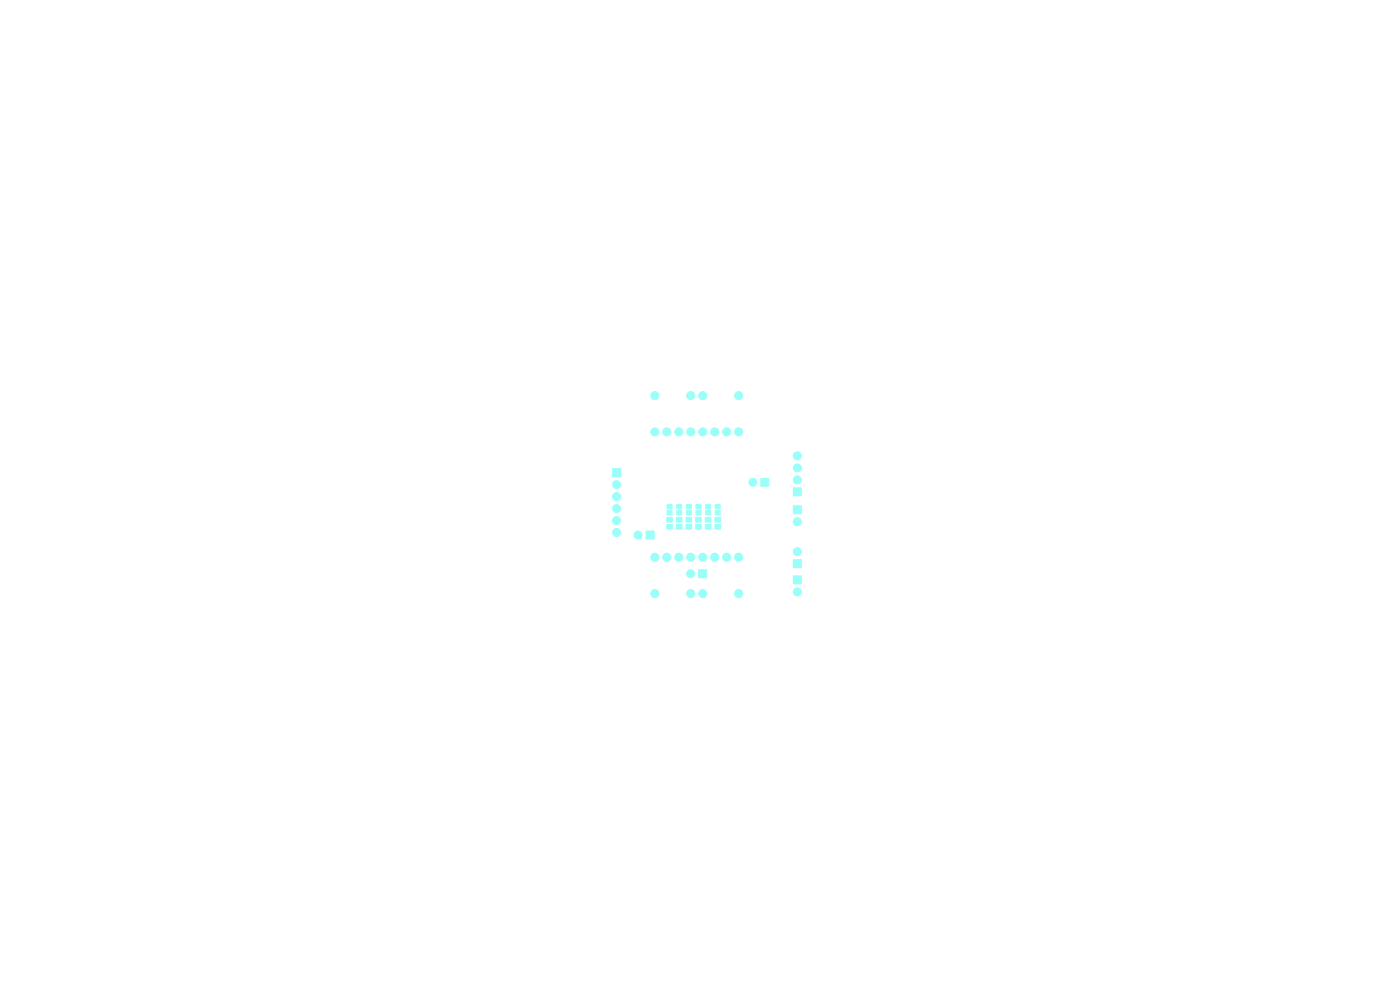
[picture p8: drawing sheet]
<svg xmlns="http://www.w3.org/2000/svg" width="297mm" height="210mm" viewBox="0 0 297 210" stroke-linecap="round" stroke-linejoin="round" font-family="sans-serif">
<g fill="#9afff8" stroke="#9afff8" stroke-width=".21">
<path d="M168.3 103.5h1.7v1.6h-1.7z"/>
<path d="M161.4 101.5h1.7v1.6h-1.7z"/>
<path d="M168.3 107.3h1.7v1.7h-1.7z"/>
<path d="M137.1 112.7h1.6v1.6h-1.6z"/>
<path d="M130 99.4h1.6v1.7h-1.6z"/>
<path d="M168.3 122.2h1.7v1.6h-1.7z"/>
<path d="M168.3 118.7h1.7v1.7h-1.7z"/>
<path d="M148.2 120.9h1.7v1.6h-1.7z"/>
<path d="M147.6 109.8h1.1v.9h-1.1z"/>
<path d="M147.6 111.3h1.1v.9h-1.1z"/>
<path d="M147.7 107h1v.9h-1z"/>
<path d="M147.7 108.3h1v.9h-1z"/>
<path d="M145.6 109.8h1.1v.9h-1.1z"/>
<path d="M145.6 111.3h1.1v.9h-1.1z"/>
<path d="M151.8 107h.9v.9h-.9z"/>
<path d="M151.8 108.3h.9v.9h-.9z"/>
<path d="M143.6 107h1v.9h-1z"/>
<path d="M143.6 108.3h1v.9h-1z"/>
<path d="M149.6 109.8h1.2v.9h-1.2z"/>
<path d="M149.6 111.3h1.2v.9h-1.2z"/>
<path d="M143.5 109.8h1.2v.9h-1.2z"/>
<path d="M143.5 111.3h1.2v.9h-1.2z"/>
<path d="M151.7 109.8h1.1v.9h-1.1z"/>
<path d="M151.7 111.3h1.1v.9h-1.1z"/>
<path d="M149.7 107h1v.9h-1z"/>
<path d="M149.7 108.3h1v.9h-1z"/>
<path d="M141.5 109.8h1.1v.9h-1.1z"/>
<path d="M141.5 111.3h1.1v.9h-1.1z"/>
<path d="M145.6 107h1v.9h-1z"/>
<path d="M145.6 108.3h1v.9h-1z"/>
<path d="M141.6 107h.9v.9h-.9z"/>
<path d="M141.6 108.3h.9v.9h-.9z"/>
<circle cx="149.1" cy="91.6" r=".86"/>
<circle cx="151.6" cy="91.6" r=".86"/>
<circle cx="154.2" cy="91.6" r=".86"/>
<circle cx="156.7" cy="91.6" r=".86"/>
<circle cx="156.7" cy="83.9" r=".86"/>
<circle cx="149.1" cy="83.9" r=".86"/>
<circle cx="169.1" cy="101.8" r=".85"/>
<circle cx="169.1" cy="99.2" r=".85"/>
<circle cx="169.1" cy="96.7" r=".85"/>
<circle cx="159.7" cy="102.3" r=".85"/>
<circle cx="156.7" cy="118.2" r=".86"/>
<circle cx="154.2" cy="118.2" r=".86"/>
<circle cx="151.6" cy="118.2" r=".86"/>
<circle cx="149.1" cy="118.2" r=".86"/>
<circle cx="149.1" cy="125.9" r=".86"/>
<circle cx="156.7" cy="125.9" r=".86"/>
<circle cx="169.1" cy="110.7" r=".85"/>
<circle cx="146.5" cy="118.2" r=".86"/>
<circle cx="144" cy="118.2" r=".86"/>
<circle cx="141.5" cy="118.2" r=".86"/>
<circle cx="138.9" cy="118.2" r=".86"/>
<circle cx="138.9" cy="125.9" r=".86"/>
<circle cx="146.5" cy="125.9" r=".86"/>
<circle cx="135.4" cy="113.5" r=".85"/>
<circle cx="138.9" cy="91.6" r=".86"/>
<circle cx="141.5" cy="91.6" r=".86"/>
<circle cx="144" cy="91.6" r=".86"/>
<circle cx="146.5" cy="91.6" r=".86"/>
<circle cx="146.5" cy="83.9" r=".86"/>
<circle cx="138.9" cy="83.9" r=".86"/>
<circle cx="130.8" cy="102.8" r=".85"/>
<circle cx="130.8" cy="105.3" r=".85"/>
<circle cx="130.8" cy="107.9" r=".85"/>
<circle cx="130.8" cy="110.4" r=".85"/>
<circle cx="130.8" cy="113" r=".85"/>
<circle cx="169.2" cy="125.5" r=".85"/>
<circle cx="169.1" cy="117" r=".85"/>
<circle cx="146.5" cy="121.7" r=".85"/>
</g>
</svg>
